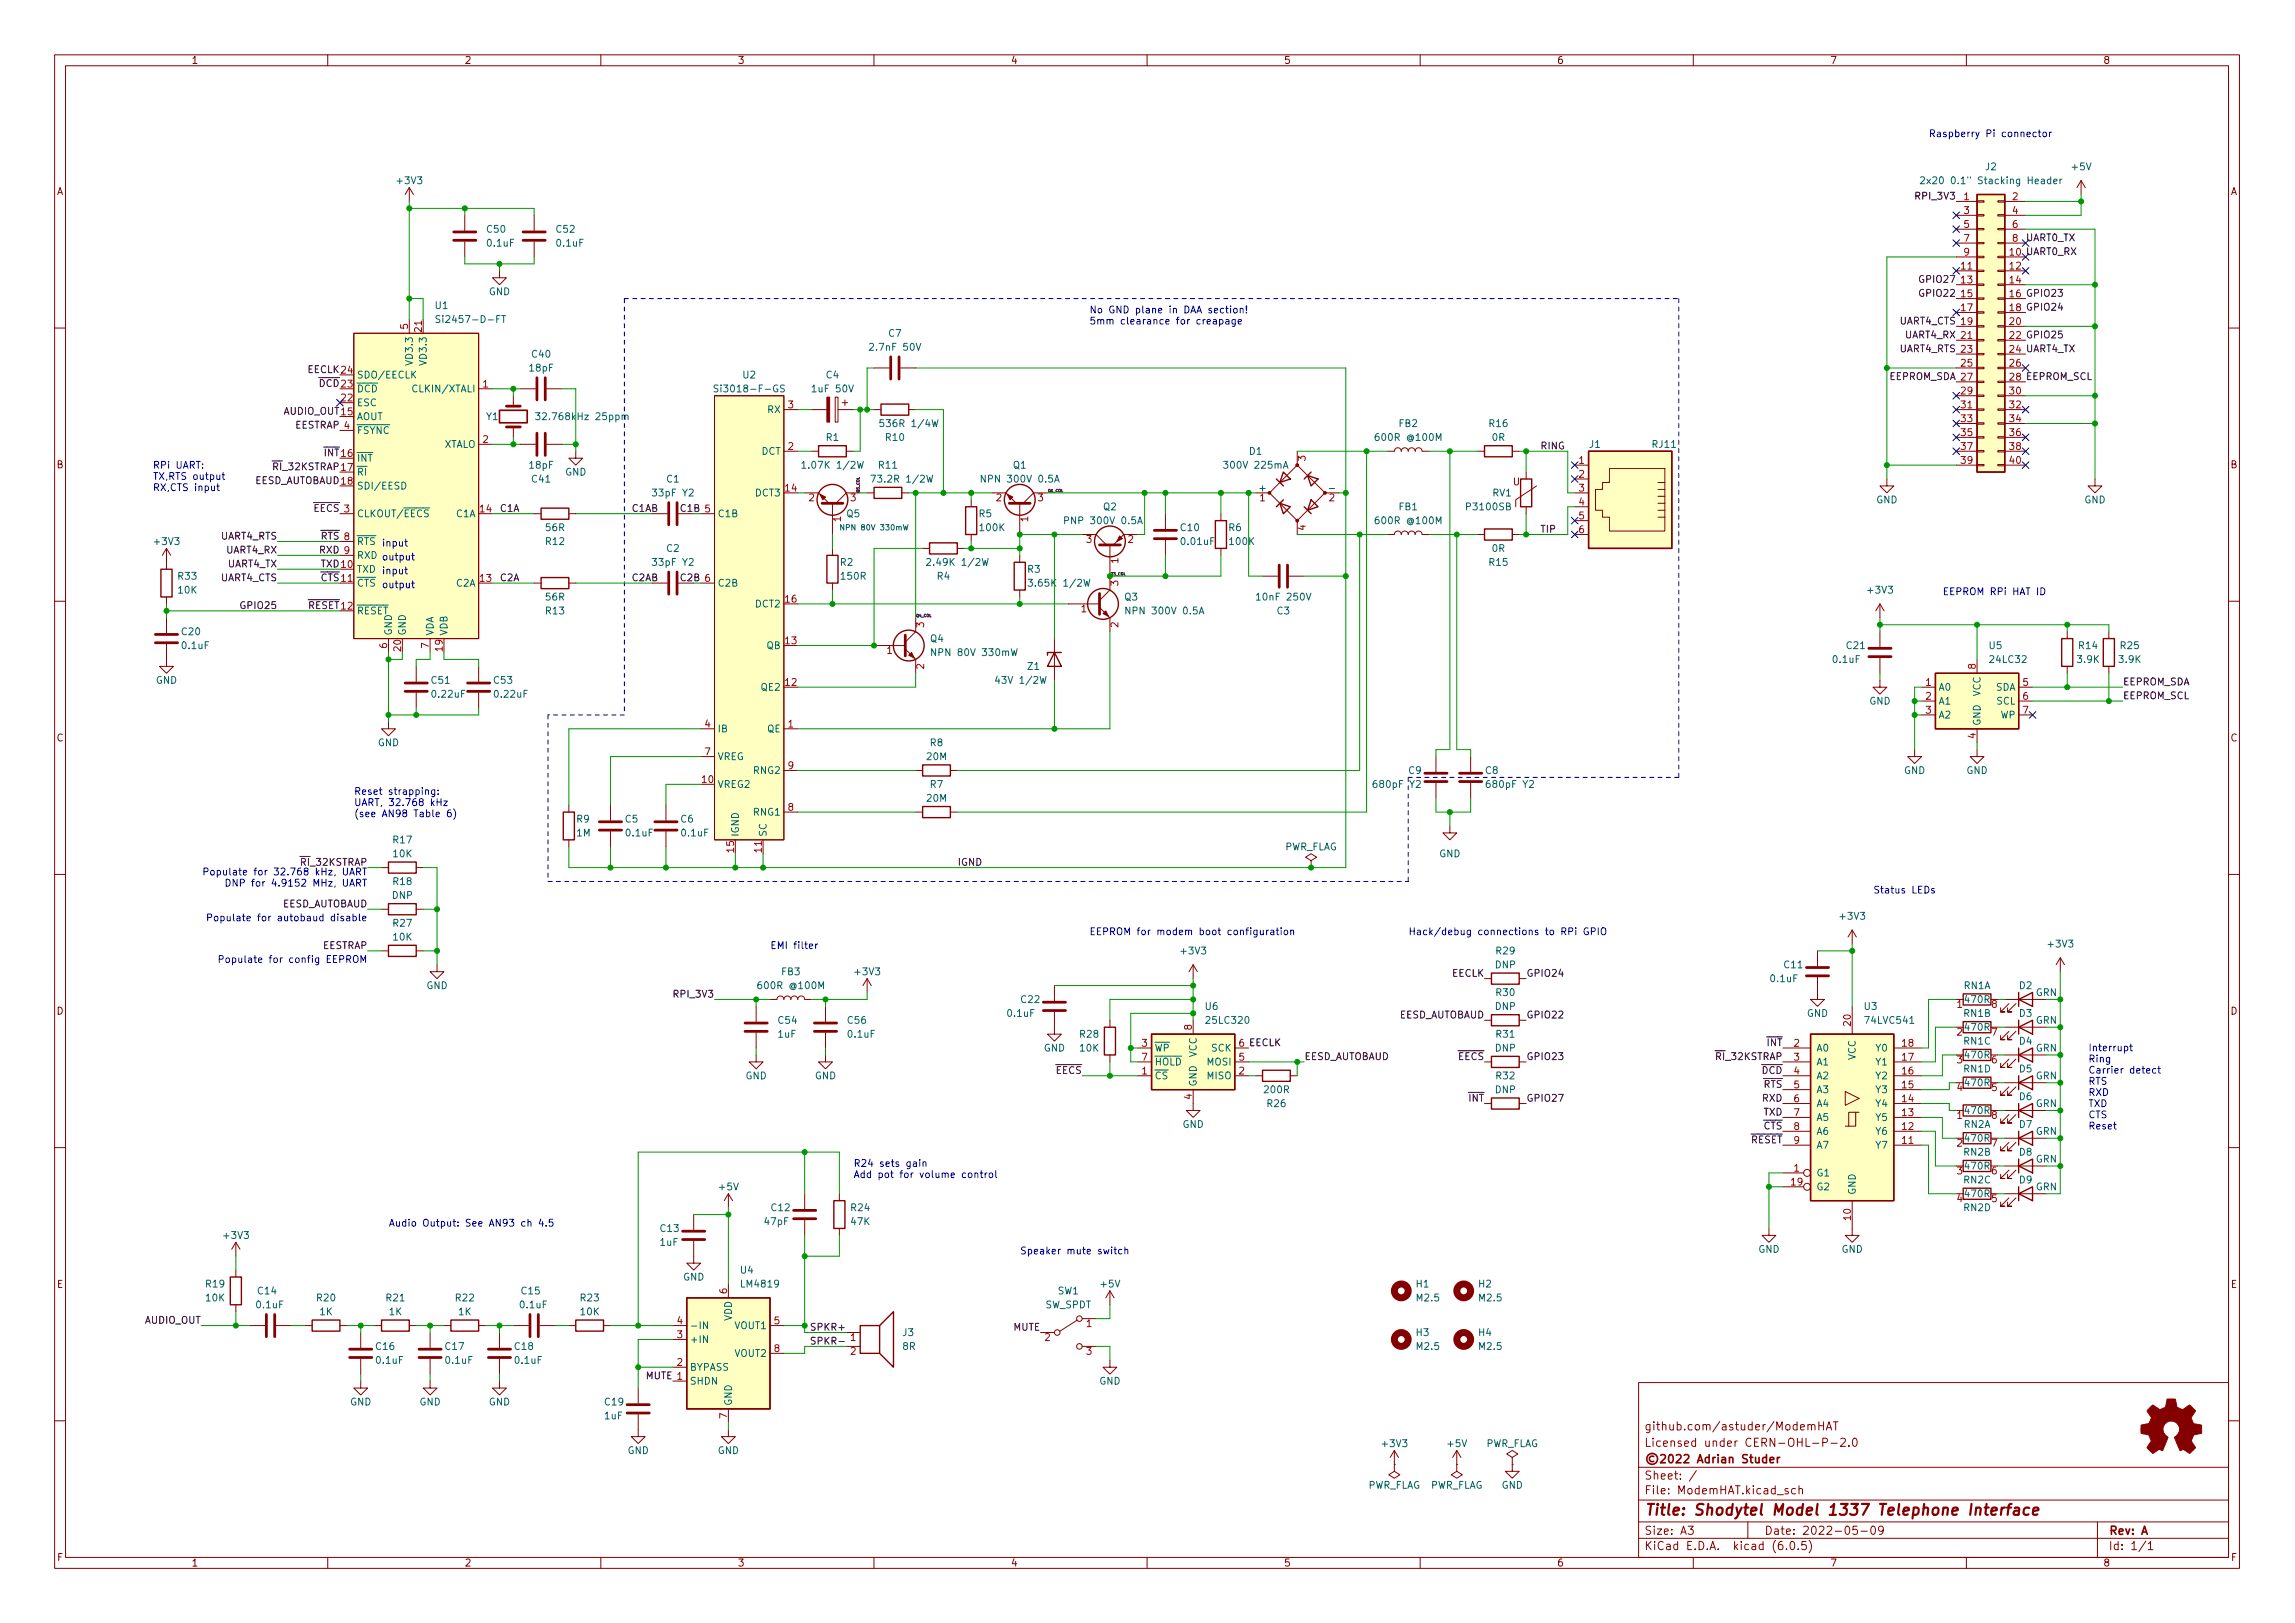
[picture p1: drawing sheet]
<svg xmlns="http://www.w3.org/2000/svg" width="420mm" height="297mm" viewBox="0 0 420 297" stroke-linecap="round" stroke-linejoin="round" font-family="sans-serif">
<defs><g id="words">
<text font-size="2.8" fill="#840000" x="301" y="277.3">Title: Shodytel Model 1337 Telephone Interface</text>
<g font-size="2.1" fill="#840000">
<text x="301" y="261.8">github.com/astuder/ModemHAT</text>
<text x="301" y="264.8">Licensed under CERN-OHL-P-2.0</text>
<text x="301" y="273.5">File: ModemHAT.kicad_sch</text>
<text x="301" y="270.8">Sheet: /</text>
<text x="301" y="280.9">Size: A3</text>
<text x="323" y="280.9">Date: 2022-05-09</text>
<text x="386" y="280.9">Rev: A</text>
<text x="301" y="283.7">KiCad E.D.A. kicad (6.0.5)</text>
<text x="386" y="283.7">Id: 1/1</text>
</g>
<g font-size="1.8" fill="#840000">
<text x="35" y="11.7">1</text>
<text x="85" y="11.7">2</text>
<text x="135" y="11.7">3</text>
<text x="185" y="11.7">4</text>
<text x="235" y="11.7">5</text>
<text x="285" y="11.7">6</text>
<text x="335" y="11.7">7</text>
<text x="385" y="11.7">8</text>
<text x="10.3" y="35.7">A</text>
<text x="408.3" y="35.7">A</text>
<text x="10.3" y="85.7">B</text>
<text x="277" y="88.8">U</text>
<text x="408.3" y="85.7">B</text>
<text x="10.3" y="135.7">C</text>
<text x="408.3" y="135.7">C</text>
<text x="10.3" y="185.7">D</text>
<text x="408.3" y="185.7">D</text>
<text x="10.4" y="235.7">E</text>
<text x="408.4" y="235.7">E</text>
<text x="10.4" y="285.7">F</text>
<text x="35" y="286.7">1</text>
<text x="85" y="286.7">2</text>
<text x="135" y="286.7">3</text>
<text x="185" y="286.7">4</text>
<text x="235" y="286.7">5</text>
<text x="285" y="286.7">6</text>
<text x="335" y="286.7">7</text>
<text x="385" y="286.7">8</text>
<text x="408.4" y="285.7">F</text>
</g>
<g font-size="1.8" fill="#0000c2">
<text x="353.1" y="25.1">Raspberry Pi connector</text>
<text x="199.4" y="57.3">No GND plane in DAA section!</text>
<text x="199.4" y="59.4">5mm clearance for creapage</text>
<text x="27.9" y="85.8">RPi UART:</text>
<text x="27.9" y="87.8">TX,RTS output</text>
<text x="27.9" y="89.9">RX,CTS input</text>
<text x="69.8" y="100">input</text>
<text x="65.3" y="104.8">TXD input</text>
<text x="65.3" y="102.3">RXD output</text>
<text x="69.8" y="107.6">output</text>
<text x="355.6" y="108.9">EEPROM RPi HAT ID</text>
<text x="64.8" y="145.5">Reset strapping:</text>
<text x="64.8" y="147.5">UART, 32.768 kHz</text>
<text x="64.8" y="149.5">(see AN98 Table 6)</text>
<text x="41.6" y="160.2">Populate for 32.768 kHz, UART</text>
<text x="53.9" y="158.4">~{RI}_32KSTRAP</text>
<text x="44.8" y="162.2">DNP for 4.9152 MHz, UART</text>
<text x="342.9" y="163.5">Status LEDs</text>
<text x="42" y="168.6">Populate for autobaud disable</text>
<text x="141" y="173.7">EMI filter</text>
<text x="199.4" y="171.1">EEPROM for modem boot configuration</text>
<text x="257.8" y="171.1">Hack/debug connections to RPi GPIO</text>
<text x="43" y="176.2">Populate for config EEPROM</text>
<text x="382.3" y="192.4">Interrupt</text>
<text x="382.3" y="194.4">Ring</text>
<text x="382.3" y="196.5">Carrier detect</text>
<text x="382.3" y="198.5">RTS</text>
<text x="382.3" y="200.6">RXD</text>
<text x="382.3" y="202.6">TXD</text>
<text x="382.3" y="204.7">CTS</text>
<text x="382.3" y="206.7">Reset</text>
<text x="156.2" y="213.5">R24 sets gain</text>
<text x="156.2" y="215.6">Add pot for volume control</text>
<text x="71.1" y="224.5">Audio Output: See AN93 ch 4.5</text>
<text x="186.7" y="229.6">Speaker mute switch</text>
</g>
<g font-size="1.8" fill="#006464">
<text x="72.8" y="33.7">+3V3</text>
<text x="353.5" y="33.7">2x20 0.1&quot; Stacking Header</text>
<text x="363.5" y="31.2">J2</text>
<text x="379.4" y="31.2">+5V</text>
<text x="89.2" y="42.6">C50</text>
<text x="89.3" y="45.1">0.1uF</text>
<text x="101.9" y="42.6">C52</text>
<text x="102" y="45.1">0.1uF</text>
<text x="79.7" y="56.6">U1</text>
<text x="81" y="59.1">Si2457-D-FT</text>
<text x="89.5" y="54">GND</text>
<text x="97.4" y="65.4">C40</text>
<text x="159.7" y="64.2">2.7nF 50V</text>
<text x="162.7" y="61.6">C7</text>
<text x="65.3" y="71.8">~{DCD}</text>
<text x="65.3" y="69.3">SDO/EECLK</text>
<text x="75.6" y="66.4" transform="rotate(-90 75.6 66.4)">VD3.3</text>
<text x="76.1" y="71.8">CLKIN/XTALI</text>
<text x="78.1" y="66.4" transform="rotate(-90 78.1 66.4)">VD3.3</text>
<text x="97" y="68">18pF</text>
<text x="131.9" y="71.8">Si3018-F-GS</text>
<text x="136" y="69.3">U2</text>
<text x="149" y="71.8">1uF 50V</text>
<text x="151.3" y="69.3">C4</text>
<text x="65.3" y="76.9">AOUT</text>
<text x="65.3" y="74.3">ESC</text>
<text x="89" y="76.9">Y1</text>
<text x="99.2" y="76.9">32.768kHz 25ppm</text>
<text x="140.5" y="75.6">RX</text>
<text x="65.3" y="79.4">~{FSYNC}</text>
<text x="81.1" y="82">XTALO</text>
<text x="139.4" y="83.2">DCT</text>
<text x="151.3" y="80.7">R1</text>
<text x="161.9" y="78.1">536R 1/4W</text>
<text x="162.2" y="80.7">R10</text>
<text x="228.7" y="83.2">D1</text>
<text x="252.4" y="80.7">600R @100M</text>
<text x="256.1" y="78.1">FB2</text>
<text x="272.7" y="78.1">R16</text>
<text x="273.2" y="80.7">0R</text>
<text x="291" y="82">J1</text>
<text x="302.6" y="82">RJ11</text>
<text x="65.3" y="84.5">~{INT}</text>
<text x="65.3" y="87">~{RI}</text>
<text x="65.3" y="89.6">SDI/EESD</text>
<text x="97" y="85.8">18pF</text>
<text x="97.4" y="88.3">C41</text>
<text x="103.4" y="87">GND</text>
<text x="122.1" y="88.3">C1</text>
<text x="147.7" y="85.8">1.07K 1/2W</text>
<text x="160.4" y="88.3">73.2R 1/2W</text>
<text x="160.9" y="85.8">R11</text>
<text x="180.4" y="88.3">NPN 300V 0.5A</text>
<text x="185.5" y="85.8">Q1</text>
<text x="224.7" y="85.8">300V 225mA</text>
<text x="230.6" y="90">+</text>
<text x="243.5" y="90">-</text>
<text x="65.3" y="94.7">CLKOUT/~{EECS}</text>
<text x="83.6" y="94.7">C1A</text>
<text x="119.8" y="90.8">33pF Y2</text>
<text x="131.3" y="94.7">C1B</text>
<text x="138.4" y="90.8">DCT3</text>
<text x="155" y="94.7">Q5</text>
<text x="179.3" y="94.7">R5</text>
<text x="195.7" y="95.9">PNP 300V 0.5A</text>
<text x="202" y="93.4">Q2</text>
<text x="252.4" y="95.9">600R @100M</text>
<text x="256.1" y="93.4">FB1</text>
<text x="268.7" y="93.4">P3100SB</text>
<text x="273.3" y="90.8">RV1</text>
<text x="343.5" y="92.1">GND</text>
<text x="381.6" y="92.1">GND</text>
<text x="28.4" y="99.7">+3V3</text>
<text x="65.3" y="99.7">~{RTS}</text>
<text x="100" y="99.7">R12</text>
<text x="100" y="97.2">56R</text>
<text x="122.1" y="101">C2</text>
<text x="179.5" y="97.2">100K</text>
<text x="216.2" y="97.2">C10</text>
<text x="216.4" y="99.7">0.01uF</text>
<text x="225" y="97.2">R6</text>
<text x="225.2" y="99.7">100K</text>
<text x="273.2" y="101">0R</text>
<text x="32.7" y="106.1">R33</text>
<text x="65.3" y="107.4">~{CTS}</text>
<text x="83.6" y="107.4">C2A</text>
<text x="119.8" y="103.5">33pF Y2</text>
<text x="131.3" y="107.4">C2B</text>
<text x="153.9" y="103.5">R2</text>
<text x="154.1" y="106.1">150R</text>
<text x="170.6" y="103.5">2.49K 1/2W</text>
<text x="171.6" y="106.1">R4</text>
<text x="188.1" y="104.8">R3</text>
<text x="189.2" y="107.4">3.65K 1/2W</text>
<text x="272.7" y="103.5">R15</text>
<text x="32.7" y="108.6">10K</text>
<text x="65.3" y="112.4">~{RESET}</text>
<text x="100" y="112.4">R13</text>
<text x="100" y="109.9">56R</text>
<text x="138.4" y="111.2">DCT2</text>
<text x="205.9" y="109.9">Q3</text>
<text x="206.9" y="112.4">NPN 300V 0.5A</text>
<text x="230.6" y="109.9">10nF 250V</text>
<text x="233.8" y="112.4">C3</text>
<text x="342.1" y="108.6">+3V3</text>
<text x="33.3" y="116.2">C20</text>
<text x="33.4" y="118.8">0.1uF</text>
<text x="71.8" y="116.4" transform="rotate(-90 71.8 116.4)">GND</text>
<text x="74.3" y="116.4" transform="rotate(-90 74.3 116.4)">GND</text>
<text x="79.4" y="116.4" transform="rotate(-90 79.4 116.4)">VDA</text>
<text x="81.9" y="116.4" transform="rotate(-90 81.9 116.4)">VDB</text>
<text x="140.3" y="118.8">QB</text>
<text x="170.3" y="117.5">Q4</text>
<text x="338.1" y="118.8">C21</text>
<text x="364.2" y="118.8">U5</text>
<text x="380.6" y="118.8">R14</text>
<text x="388.3" y="118.8">R25</text>
<text x="28.5" y="125.1">GND</text>
<text x="79" y="125.1">C51</text>
<text x="90.5" y="125.1">C53</text>
<text x="171.3" y="120.1">NPN 80V 330mW</text>
<text x="183" y="125.1">43V 1/2W</text>
<text x="188.2" y="122.6">Z1</text>
<text x="335.7" y="121.3">0.1uF</text>
<text x="364.5" y="121.3">24LC32</text>
<text x="380.4" y="121.3">3.9K</text>
<text x="388" y="121.3">3.9K</text>
<text x="79.3" y="127.7">0.22uF</text>
<text x="90.7" y="127.7">0.22uF</text>
<text x="139.5" y="126.4">QE2</text>
<text x="342.2" y="128.9">GND</text>
<text x="354.8" y="126.4">A0</text>
<text x="354.8" y="128.9">A1</text>
<text x="354.8" y="131.5">A2</text>
<text x="362.6" y="127.5" transform="rotate(-90 362.6 127.5)">VCC</text>
<text x="365.3" y="126.4">SDA</text>
<text x="365.5" y="128.9">SCL</text>
<text x="366.2" y="131.5">WP</text>
<text x="69.2" y="136.6">GND</text>
<text x="131.3" y="134">IB</text>
<text x="140.4" y="134">QE</text>
<text x="170.3" y="136.6">R8</text>
<text x="362.6" y="132.9" transform="rotate(-90 362.6 132.9)">GND</text>
<text x="131.3" y="139.1">VREG</text>
<text x="138.1" y="141.6">RNG2</text>
<text x="169.7" y="139.1">20M</text>
<text x="257.9" y="141.6">C9</text>
<text x="272" y="141.6">C8</text>
<text x="348.6" y="141.6">GND</text>
<text x="360" y="141.6">GND</text>
<text x="131.3" y="144.2">VREG2</text>
<text x="138.1" y="149.3">RNG1</text>
<text x="169.7" y="146.7">20M</text>
<text x="170.3" y="144.2">R7</text>
<text x="251.8" y="144.2">680pF Y2</text>
<text x="272.5" y="144.2">680pF Y2</text>
<text x="72" y="154.3">R17</text>
<text x="105.6" y="153.1">1M</text>
<text x="105.6" y="150.5">R9</text>
<text x="114.5" y="150.5">C5</text>
<text x="114.7" y="153.1">0.1uF</text>
<text x="124.6" y="150.5">C6</text>
<text x="124.9" y="153.1">0.1uF</text>
<text x="135.3" y="153.2" transform="rotate(-90 135.3 153.2)">IGND</text>
<text x="140.3" y="153.2" transform="rotate(-90 140.3 153.2)">SC</text>
<text x="235.1" y="155.6">PWR_FLAG</text>
<text x="72" y="156.9">10K</text>
<text x="72" y="162">R18</text>
<text x="263.5" y="156.9">GND</text>
<text x="71.8" y="164.5">DNP</text>
<text x="72" y="169.6">R27</text>
<text x="72" y="172.1">10K</text>
<text x="337" y="168.3">+3V3</text>
<text x="375.1" y="173.4">+3V3</text>
<text x="143.1" y="178.5">FB3</text>
<text x="156.7" y="178.5">+3V3</text>
<text x="216.4" y="174.7">+3V3</text>
<text x="273.7" y="177.2">DNP</text>
<text x="274" y="174.7">R29</text>
<text x="324.3" y="179.7">0.1uF</text>
<text x="326.7" y="177.2">C11</text>
<text x="78" y="181">GND</text>
<text x="139.3" y="181">600R @100M</text>
<text x="187" y="183.6">C22</text>
<text x="220.7" y="184.8">U6</text>
<text x="273.7" y="184.8">DNP</text>
<text x="274" y="182.3">R30</text>
<text x="341.3" y="184.8">U3</text>
<text x="359.5" y="181">RN1A</text>
<text x="359.8" y="183.6">470R</text>
<text x="369.7" y="181">D2</text>
<text x="372.7" y="182.3">GRN</text>
<text x="142.5" y="189.9">1uF</text>
<text x="142.5" y="187.4">C54</text>
<text x="155.2" y="187.4">C56</text>
<text x="155.3" y="189.9">0.1uF</text>
<text x="184.6" y="186.1">0.1uF</text>
<text x="197.8" y="189.9">R28</text>
<text x="221.1" y="187.4">25LC320</text>
<text x="274" y="189.9">R31</text>
<text x="330.8" y="186.1">GND</text>
<text x="341.7" y="187.4">74LVC541</text>
<text x="359.5" y="191.2">RN1C</text>
<text x="359.5" y="186.1">RN1B</text>
<text x="359.8" y="188.6">470R</text>
<text x="369.7" y="191.2">D4</text>
<text x="369.7" y="186.1">D3</text>
<text x="372.7" y="187.4">GRN</text>
<text x="136.5" y="197.5">GND</text>
<text x="149.2" y="197.5">GND</text>
<text x="191.1" y="192.4">GND</text>
<text x="197.8" y="192.4">10K</text>
<text x="211.3" y="197.5">~{CS}</text>
<text x="211.3" y="192.4">~{WP}</text>
<text x="211.3" y="195">~{HOLD}</text>
<text x="219.1" y="193.5" transform="rotate(-90 219.1 193.5)">VCC</text>
<text x="221" y="197.5">MISO</text>
<text x="221" y="195">MOSI</text>
<text x="221.8" y="192.4">SCK</text>
<text x="273.7" y="192.4">DNP</text>
<text x="274" y="197.5">R32</text>
<text x="332.5" y="192.4">A0</text>
<text x="332.5" y="195">A1</text>
<text x="332.5" y="197.5">A2</text>
<text x="339.7" y="194" transform="rotate(-90 339.7 194)">VCC</text>
<text x="343.5" y="197.5">Y2</text>
<text x="343.5" y="195">Y1</text>
<text x="343.5" y="192.4">Y0</text>
<text x="359.5" y="196.3">RN1D</text>
<text x="359.8" y="193.7">470R</text>
<text x="369.7" y="196.3">D5</text>
<text x="372.7" y="197.5">GRN</text>
<text x="372.7" y="192.4">GRN</text>
<text x="219.1" y="198.9" transform="rotate(-90 219.1 198.9)">GND</text>
<text x="231.6" y="200.1">200R</text>
<text x="232.1" y="202.6">R26</text>
<text x="273.7" y="200.1">DNP</text>
<text x="332.5" y="200.1">A3</text>
<text x="332.5" y="202.6">A4</text>
<text x="343.5" y="202.6">Y4</text>
<text x="343.5" y="200.1">Y3</text>
<text x="359.8" y="203.9">470R</text>
<text x="359.8" y="198.8">470R</text>
<text x="369.7" y="201.3">D6</text>
<text x="372.7" y="202.6">GRN</text>
<text x="216.5" y="206.4">GND</text>
<text x="332.5" y="205.1">A5</text>
<text x="332.5" y="207.7">A6</text>
<text x="343.5" y="207.7">Y6</text>
<text x="343.5" y="205.1">Y5</text>
<text x="359.5" y="206.4">RN2A</text>
<text x="359.8" y="209">470R</text>
<text x="369.7" y="206.4">D7</text>
<text x="372.7" y="207.7">GRN</text>
<text x="332.5" y="215.3">G1</text>
<text x="332.5" y="210.2">A7</text>
<text x="343.5" y="210.2">Y7</text>
<text x="359.5" y="211.5">RN2B</text>
<text x="359.8" y="214">470R</text>
<text x="369.7" y="211.5">D8</text>
<text x="372.7" y="212.8">GRN</text>
<text x="131.8" y="217.8">+5V</text>
<text x="141.3" y="221.7">C12</text>
<text x="155.9" y="221.7">R24</text>
<text x="332.5" y="217.8">G2</text>
<text x="339.7" y="218.7" transform="rotate(-90 339.7 218.7)">GND</text>
<text x="359.5" y="221.7">RN2D</text>
<text x="359.5" y="216.6">RN2C</text>
<text x="359.8" y="219.1">470R</text>
<text x="369.7" y="216.6">D9</text>
<text x="372.7" y="217.8">GRN</text>
<text x="41.1" y="226.7">+3V3</text>
<text x="121" y="225.5">C13</text>
<text x="140" y="224.2">47pF</text>
<text x="155.9" y="224.2">47K</text>
<text x="120.9" y="228">1uF</text>
<text x="135.6" y="233.1">U4</text>
<text x="321.9" y="229.3">GND</text>
<text x="337.1" y="229.3">GND</text>
<text x="37.7" y="235.6">R19</text>
<text x="37.7" y="238.2">10K</text>
<text x="47" y="239.4">0.1uF</text>
<text x="47.3" y="236.9">C14</text>
<text x="58.1" y="238.2">R20</text>
<text x="70.8" y="238.2">R21</text>
<text x="83.5" y="238.2">R22</text>
<text x="95.3" y="239.4">0.1uF</text>
<text x="95.5" y="236.9">C15</text>
<text x="106.3" y="238.2">R23</text>
<text x="125" y="234.4">GND</text>
<text x="135.9" y="235.6">LM4819</text>
<text x="191.3" y="239.4">SW_SPDT</text>
<text x="193.7" y="236.9">SW1</text>
<text x="201.6" y="235.6">+5V</text>
<text x="259.3" y="235.6">H1</text>
<text x="259.4" y="238.2">M2.5</text>
<text x="270.7" y="235.6">H2</text>
<text x="270.9" y="238.2">M2.5</text>
<text x="58.6" y="240.7">1K</text>
<text x="71.3" y="240.7">1K</text>
<text x="84" y="240.7">1K</text>
<text x="106.3" y="240.7">10K</text>
<text x="126.2" y="245.8">+IN</text>
<text x="126.2" y="243.2">-IN</text>
<text x="134" y="241.8" transform="rotate(-90 134 241.8)">VDD</text>
<text x="134.6" y="243.2">VOUT1</text>
<text x="165.3" y="244.5">J3</text>
<text x="259.3" y="244.5">H3</text>
<text x="270.7" y="244.5">H4</text>
<text x="68.9" y="247.1">C16</text>
<text x="69" y="249.6">0.1uF</text>
<text x="81.6" y="247.1">C17</text>
<text x="81.7" y="249.6">0.1uF</text>
<text x="94.3" y="247.1">C18</text>
<text x="94.4" y="249.6">0.1uF</text>
<text x="126.2" y="250.9">BYPASS</text>
<text x="134.6" y="248.3">VOUT2</text>
<text x="165.3" y="247.1">8R</text>
<text x="259.4" y="247.1">M2.5</text>
<text x="270.9" y="247.1">M2.5</text>
<text x="64.1" y="257.2">GND</text>
<text x="76.8" y="257.2">GND</text>
<text x="89.5" y="257.2">GND</text>
<text x="110.8" y="257.2">C19</text>
<text x="126.2" y="253.4">SHDN</text>
<text x="134" y="257.3" transform="rotate(-90 134 257.3)">GND</text>
<text x="201.2" y="253.4">GND</text>
<text x="110.7" y="259.8">1uF</text>
<text x="114.9" y="266.1">GND</text>
<text x="131.4" y="266.1">GND</text>
<text x="253.2" y="264.8">+3V3</text>
<text x="265.1" y="264.8">+5V</text>
<text x="271.9" y="264.8">PWR_FLAG</text>
<text x="250.3" y="272.5">PWR_FLAG</text>
<text x="261.7" y="272.5">PWR_FLAG</text>
<text x="274.9" y="272.5">GND</text>
</g>
<g font-size="1.8" fill="#0f0f0f">
<text x="351.1" y="36.5">RPI_3V3</text>
<text x="368" y="46.8">10 UART0_RX</text>
<text x="370.8" y="44.1">UART0_TX</text>
<text x="351.7" y="51.8">GPIO27</text>
<text x="347.7" y="59.4">UART4_CTS 19</text>
<text x="351.7" y="54.3">GPIO22</text>
<text x="368" y="54.4">16 GPIO23</text>
<text x="368" y="56.9">18 GPIO24</text>
<text x="347.7" y="64.5">UART4_RTS 23</text>
<text x="348.8" y="61.9">UART4_RX 21</text>
<text x="368" y="62">22 GPIO25</text>
<text x="368" y="64.6">24 UART4_TX</text>
<text x="56.2" y="68.3">EECLK 24</text>
<text x="57" y="70.8">~{DCD}23</text>
<text x="345.8" y="69.5">EEPROM_SDA 27</text>
<text x="368" y="69.6">28 EEPROM_SCL</text>
<text x="51.8" y="75.9">AUDIO_OUT 15</text>
<text x="53.9" y="78.4">EESTRAP 4</text>
<text x="58" y="83.5">~{INT}16</text>
<text x="281.9" y="82.2">RING</text>
<text x="46.3" y="88.6">EESD_AUTOBAUD 18</text>
<text x="48.9" y="86">~{RI}_32KSTRAP17</text>
<text x="56" y="93.7">~{EECS}3</text>
<text x="91.4" y="93.7">C1A</text>
<text x="115.6" y="93.7">C1AB</text>
<text x="40.4" y="98.7">UART4_RTS</text>
<text x="41.5" y="101.3">UART4_RX</text>
<text x="57.3" y="98.7">~{RTS}8</text>
<text x="58.5" y="101.3">RXD 9</text>
<text x="281.9" y="97.5">TIP</text>
<text x="40.4" y="106.4">UART4_CTS</text>
<text x="41.7" y="103.8">UART4_TX</text>
<text x="57.3" y="106.4">~{CTS}11</text>
<text x="58.7" y="103.8">TXD10</text>
<text x="91.4" y="106.4">C2A</text>
<text x="115.6" y="106.4">C2AB</text>
<text x="44.4" y="111.4">GPIO25</text>
<text x="55" y="111.4">~{RESET}12</text>
<text x="388.6" y="125.4">EEPROM_SDA</text>
<text x="388.6" y="128">EEPROM_SCL</text>
<text x="175.3" y="158.4">IGND</text>
<text x="51.4" y="166.1">EESD_AUTOBAUD</text>
<text x="59" y="173.7">EESTRAP</text>
<text x="265.8" y="178.8">EECLK</text>
<text x="279.4" y="178.8">GPIO24</text>
<text x="123.7" y="182.6">RPI_3V3</text>
<text x="226.8" y="191.6">6 EECLK</text>
<text x="255.9" y="186.4">EESD_AUTOBAUD</text>
<text x="279.4" y="186.4">GPIO22</text>
<text x="322.2" y="191.5">~{INT} 2</text>
<text x="191.9" y="196.5">~{EECS}</text>
<text x="238.8" y="194">EESD_AUTOBAUD</text>
<text x="265.6" y="194">~{EECS}</text>
<text x="279.4" y="194">GPIO23</text>
<text x="313" y="194">~{RI}_32KSTRAP</text>
<text x="321.2" y="196.5">~{DCD} 4</text>
<text x="267.6" y="201.6">~{INT}</text>
<text x="279.4" y="201.6">GPIO27</text>
<text x="321.5" y="199.1">~{RTS} 5</text>
<text x="322.7" y="201.6">RXD</text>
<text x="319.1" y="209.2">~{RESET} 9</text>
<text x="321.5" y="206.7">~{CTS} 8</text>
<text x="322.9" y="204.2">TXD</text>
<text x="26.4" y="242.3">AUDIO_OUT</text>
<text x="149" y="243.5">SPKR+</text>
<text x="185.5" y="243.5">MUTE</text>
<text x="149.4" y="246.1">SPKR-</text>
<text x="118.2" y="252.4">MUTE 1</text>
</g>
<g font-size="1.8" fill="#a90000">
<text x="359.6" y="36.6">1</text>
<text x="359.6" y="39.2">3</text>
<text x="359.6" y="41.7">5</text>
<text x="368.4" y="36.6">2</text>
<text x="368.4" y="39.2">4</text>
<text x="368.4" y="41.7">6</text>
<text x="359.6" y="44.2">7</text>
<text x="359.6" y="46.8">9</text>
<text x="368.4" y="44.2">8</text>
<text x="359.1" y="49.3">11</text>
<text x="359.1" y="51.9">13</text>
<text x="368" y="49.3">12</text>
<text x="368" y="51.9">14</text>
<text x="359.1" y="54.4">15</text>
<text x="359.1" y="56.9">17</text>
<text x="368" y="59.5">20</text>
<text x="74.7" y="60.2" transform="rotate(-90 74.7 60.2)">5</text>
<text x="77.2" y="60.7" transform="rotate(-90 77.2 60.7)">21</text>
<text x="88.4" y="70.9">1</text>
<text x="359.1" y="67.1">25</text>
<text x="368" y="67.1">26</text>
<text x="62.5" y="73.4">22</text>
<text x="144.3" y="74.7">3</text>
<text x="359.1" y="72.2">29</text>
<text x="359.1" y="74.7">31</text>
<text x="359.1" y="77.3">33</text>
<text x="368" y="72.2">30</text>
<text x="368" y="74.7">32</text>
<text x="368" y="77.3">34</text>
<text x="88.4" y="81.1">2</text>
<text x="144.3" y="82.3">2</text>
<text x="359.1" y="79.8">35</text>
<text x="359.1" y="82.3">37</text>
<text x="368" y="79.8">36</text>
<text x="368" y="82.3">38</text>
<text x="143.8" y="90">14</text>
<text x="239" y="84.3" transform="rotate(-90 239 84.3)">3</text>
<text x="289.1" y="84.9">1</text>
<text x="289.1" y="87.4">2</text>
<text x="289.1" y="90">3</text>
<text x="359.1" y="84.9">39</text>
<text x="368" y="84.9">40</text>
<text x="87.9" y="93.8">14</text>
<text x="148.1" y="91.7">2</text>
<text x="153.9" y="95.5" transform="rotate(-90 153.9 95.5)">1</text>
<text x="155.7" y="91.7">3</text>
<text x="182.4" y="91.7">2</text>
<text x="188.2" y="95.5" transform="rotate(-90 188.2 95.5)">1</text>
<text x="190" y="91.7">3</text>
<text x="230.6" y="91.7">1</text>
<text x="243.3" y="91.7">2</text>
<text x="289.1" y="92.5">4</text>
<text x="289.1" y="95">5</text>
<text x="198.9" y="99.4">3</text>
<text x="206.5" y="99.4">2</text>
<text x="239" y="97" transform="rotate(-90 239 97)">4</text>
<text x="289.1" y="97.6">6</text>
<text x="87.9" y="106.5">13</text>
<text x="204.7" y="107.2" transform="rotate(-90 204.7 107.2)">3</text>
<text x="204.7" y="103.1" transform="rotate(-90 204.7 103.1)">1</text>
<text x="143.8" y="110.3">16</text>
<text x="197.9" y="112.1">1</text>
<text x="70.9" y="118.6" transform="rotate(-90 70.9 118.6)">6</text>
<text x="73.4" y="119.1" transform="rotate(-90 73.4 119.1)">20</text>
<text x="78.5" y="118.6" transform="rotate(-90 78.5 118.6)">7</text>
<text x="81" y="119.1" transform="rotate(-90 81 119.1)">19</text>
<text x="143.8" y="117.9">13</text>
<text x="162.4" y="119.7">1</text>
<text x="169.2" y="114.8" transform="rotate(-90 169.2 114.8)">3</text>
<text x="204.7" y="114.8" transform="rotate(-90 204.7 114.8)">2</text>
<text x="143.8" y="125.5">12</text>
<text x="169.2" y="122.4" transform="rotate(-90 169.2 122.4)">2</text>
<text x="352.6" y="125.5">1</text>
<text x="361.7" y="122.4" transform="rotate(-90 361.7 122.4)">8</text>
<text x="370.3" y="125.5">5</text>
<text x="352.6" y="128.1">2</text>
<text x="352.6" y="130.6">3</text>
<text x="370.3" y="128.1">6</text>
<text x="370.3" y="130.6">7</text>
<text x="129" y="133.1">4</text>
<text x="144.3" y="133.1">1</text>
<text x="361.7" y="135.1" transform="rotate(-90 361.7 135.1)">4</text>
<text x="128.6" y="143.3">10</text>
<text x="129" y="138.2">7</text>
<text x="144.3" y="140.8">9</text>
<text x="144.3" y="148.4">8</text>
<text x="134.4" y="156" transform="rotate(-90 134.4 156)">15</text>
<text x="139.4" y="156" transform="rotate(-90 139.4 156)">11</text>
<text x="358.3" y="184.4">1</text>
<text x="364.6" y="184.4">8</text>
<text x="209.1" y="191.6">3</text>
<text x="218.2" y="188.5" transform="rotate(-90 218.2 188.5)">8</text>
<text x="338.8" y="187.7" transform="rotate(-90 338.8 187.7)">20</text>
<text x="348.3" y="191.6">18</text>
<text x="358.3" y="189.5">2</text>
<text x="364.6" y="189.5">7</text>
<text x="209.1" y="196.6">1</text>
<text x="209.1" y="194.1">7</text>
<text x="226.8" y="196.6">2</text>
<text x="226.8" y="194.1">5</text>
<text x="328.4" y="194.1">3</text>
<text x="348.3" y="196.6">16</text>
<text x="348.3" y="194.1">17</text>
<text x="358.3" y="194.6">3</text>
<text x="364.6" y="194.6">6</text>
<text x="218.2" y="201.2" transform="rotate(-90 218.2 201.2)">4</text>
<text x="328.4" y="201.7">6</text>
<text x="348.3" y="201.7">14</text>
<text x="348.3" y="199.2">15</text>
<text x="358.3" y="199.7">4</text>
<text x="364.6" y="199.7">5</text>
<text x="328.4" y="204.3">7</text>
<text x="348.3" y="209.3">11</text>
<text x="348.3" y="206.8">12</text>
<text x="348.3" y="204.3">13</text>
<text x="358.3" y="209.8">2</text>
<text x="358.3" y="204.8">1</text>
<text x="364.6" y="209.8">7</text>
<text x="364.6" y="204.8">8</text>
<text x="328.4" y="214.4">1</text>
<text x="358.3" y="214.9">3</text>
<text x="364.6" y="214.9">6</text>
<text x="327.9" y="217">19</text>
<text x="358.3" y="220">4</text>
<text x="364.6" y="220">5</text>
<text x="338.8" y="223.3" transform="rotate(-90 338.8 223.3)">10</text>
<text x="133.1" y="236.7" transform="rotate(-90 133.1 236.7)">6</text>
<text x="124" y="244.9">3</text>
<text x="124" y="242.4">4</text>
<text x="141.7" y="242.4">5</text>
<text x="155.7" y="245.4">1</text>
<text x="191.3" y="245.4">2</text>
<text x="198.9" y="242.9">1</text>
<text x="124" y="250">2</text>
<text x="141.7" y="247.4">8</text>
<text x="155.7" y="247.9">2</text>
<text x="198.9" y="247.9">3</text>
<text x="133.1" y="259.6" transform="rotate(-90 133.1 259.6)">7</text>
</g>
<g font-size="1.8" fill="#009600">
<text x="124.7" y="93.7">C1B 5</text>
<text x="124.7" y="106.4">C2B 6</text>
</g>
<text font-size="1.4" fill="#006464" x="154.5" y="97.1">NPN 80V 330mW</text>
<g font-size=".7" fill="#0f0f0f">
<text x="157.3" y="90.2" transform="rotate(-90 157.3 90.2)">Q5_COL</text>
<text x="191.8" y="90.1">Q1_COL</text>
<text x="203.2" y="105.3">Q3_COL</text>
<text x="167.6" y="112.9">Q4_COL</text>
</g>
</g></defs>
<g fill="none" stroke="#840000" stroke-width=".18">
<path d="M10 10h400v277h-400zM12 12h396v273h-396zM60 10v2M110 10v2M160 10v2M210 10v2M260 10v2M310 10v2M360 10v2M74.9 34.3l-.7 1.3M74.9 34.3v2.6M74.9 34.3l.8 1.3"/>
<path d="M85.1 39.4v2.8M97.8 39.4v2.8M358.1 36.9h3.8M358.1 39.4h3.8M361.9 39.3h1.3v.2h-1.3zM361.9 36.7h1.3v.3h-1.3zM365.8 39.3h1.2v.2h-1.2zM365.8 36.7h1.2v.3h-1.2zM367 36.9h3.8M367 39.4h3.8M381 33.1l-.8 1.2M381 33.1v2.5"/>
<path d="M381 33.1l.8 1.2M74.9 58.5v2.5M77.5 58.5v2.5M85.1 44.2v2.8M91.4 49.6v1.2h1.3l-1.3 1.3-1.2-1.3h1.2M97.8 44.2v2.8M358.1 47h3.8M358.1 49.6h3.8M358.1 52.1h3.8M358.1 54.6h3.8M358.1 57.2h3.8M358.1 59.7h3.8"/>
<path d="M358.1 41.9h3.8M358.1 44.5h3.8M361.9 59.6h1.3v.3h-1.3zM361.9 57.1h1.3v.2h-1.3zM361.9 54.5h1.3v.3h-1.3zM361.9 52h1.3v.2h-1.3zM361.9 49.4h1.3v.3h-1.3zM361.9 46.9h1.3v.3h-1.3zM361.9 44.4h1.3v.2h-1.3zM361.9 41.8h1.3v.3h-1.3zM365.8 59.6h1.2v.3h-1.2zM365.8 57.1h1.2v.2h-1.2z"/>
<path d="M365.8 54.5h1.2v.3h-1.2zM365.8 52h1.2v.2h-1.2zM365.8 49.4h1.2v.3h-1.2zM365.8 46.9h1.2v.3h-1.2zM365.8 44.4h1.2v.2h-1.2zM365.8 41.8h1.2v.3h-1.2zM367 47h3.8M367 49.6h3.8M367 52.1h3.8M367 54.6h3.8M367 57.2h3.8M367 59.7h3.8"/>
<path d="M367 41.9h3.8M367 44.5h3.8M10 60h2M62.2 78.8h2.6M64.8 61h22.8v55.9h-22.8zM87.6 71.2h2.6M94 72.4v1.9M94 78.1v1.9M95.2 71.2h2.8M100.1 71.2h2.8M130.8 72.4h12.7v81.3h-12.7zM143.5 75h2.5"/>
<path d="M148.6 75h2.8M152.9 72.7h.5v4.6h-.5zM153.4 75h2.8M154.2 73.7h1M154.7 73.2v1M160 67.3h2.8M160 75h1.3M164.8 67.3h2.8M166.4 75h1.2M358.1 62.3h3.8M358.1 64.8h3.8M358.1 67.3h3.8"/>
<path d="M358.1 69.9h3.8M358.1 72.4h3.8M358.1 75h3.8M358.1 77.5h3.8M361.9 79.9h1.3v.3h-1.3zM361.9 77.4h1.3v.2h-1.3zM361.9 74.8h1.3v.3h-1.3zM361.9 72.3h1.3v.3h-1.3zM361.9 69.8h1.3v.2h-1.3zM361.9 67.2h1.3v.3h-1.3zM361.9 64.7h1.3v.2h-1.3zM361.9 62.1h1.3v.3h-1.3z"/>
<path d="M365.8 79.9h1.2v.3h-1.2zM365.8 77.4h1.2v.2h-1.2zM365.8 74.8h1.2v.3h-1.2zM365.8 72.3h1.2v.3h-1.2zM365.8 69.8h1.2v.2h-1.2zM365.8 67.2h1.2v.3h-1.2zM365.8 64.7h1.2v.2h-1.2zM365.8 62.1h1.2v.3h-1.2zM367 62.3h3.8M367 64.8h3.8M367 67.3h3.8M367 69.9h3.8"/>
<path d="M367 72.4h3.8M367 75h3.8M367 77.5h3.8M408 60h2M62.2 94h2.6M62.2 99.1h2.6M87.6 81.3h2.6M95.2 81.3h2.8M97.8 94h1.3M100.1 81.3h2.8M104.1 94h1.3M105.4 82.6v1.3h1.3l-1.3 1.2-1.3-1.2h1.3"/>
<path d="M119.4 94h2.8M128.3 94h2.5M143.5 82.6h2.5M147.3 90.2h2.6l1.9 1.9M148.6 82.6h1.3M152.4 92.1v5.7M154.9 82.6h1.3M157.5 90.2h-2.6l-1.9 1.9M158.7 90.2h1.3M165.1 90.2h1.3M177.8 91.5v1.2M177.8 97.8v1.3"/>
<path d="M181.6 90.2h2.5l2 1.9M186.7 92.1v5.7M191.8 90.2h-2.6l-1.9 1.9M198.1 97.8h2.6l1.9 1.9M203.2 99.7v8.3l-1.9 1.9M208.3 97.8h-2.6l-1.9 1.9M213.4 94v2.8M213.4 98.8v2.8M223.5 94v1.3M229.9 90.2h2.5M232.4 90.2l5.1-5.1 5.1 5.1-5.1 5.1zM237.5 82.6v2.5"/>
<path d="M237.5 95.3v2.5M242.6 90.2h2.5M254 97.8h1.3a.64 .64 0 0 1 .6-.6 .64 .64 0 0 1 .6 .6 .64 .64 0 0 1 .7-.6 .64 .64 0 0 1 .6 .6 .64 .64 0 0 1 .6-.6 .64 .64 0 0 1 .7 .6 .64 .64 0 0 1 .6-.6 .64 .64 0 0 1 .6 .6h1.3M254 82.6h1.3a.64 .64 0 0 1 .6-.6 .64 .64 0 0 1 .6 .6 .64 .64 0 0 1 .7-.6 .64 .64 0 0 1 .6 .6 .64 .64 0 0 1 .6-.6 .64 .64 0 0 1 .7 .6 .64 .64 0 0 1 .6-.6 .64 .64 0 0 1 .6 .6h1.3M270.5 97.8h1.3M270.5 82.6h1.3M276.9 97.8h1.2M276.9 82.6h1.2M279.4 86.4v1.3M279.4 92.7v1.3M281.3 88.9l-3.8 2.6v1.2M288.3 97.8h2.5"/>
<path d="M288.3 85.1h2.5M288.3 87.7h2.5M288.3 90.2h2.5M288.3 92.7h2.5M288.3 95.3h2.5M294.6 85.8h10.2v11.4h-10.2v-2.5h-1.2v-1.3h-1.3v-3.8h1.3v-1.3h1.2zM303.5 88.3h1.3M303.5 89.6h1.3M303.5 90.8h1.3M303.5 92.1h1.3M303.5 93.4h1.3M303.5 94.7h1.3"/>
<path d="M345.4 87.7v1.2h1.3l-1.3 1.3-1.2-1.3h1.2M358.1 82.6h3.8M358.1 85.1h3.8M358.1 80h3.8M361.9 85h1.3v.3h-1.3zM361.9 82.5h1.3v.2h-1.3zM365.8 85h1.2v.3h-1.2zM365.8 82.5h1.2v.2h-1.2zM367 82.6h3.8M367 85.1h3.8M367 80h3.8M383.5 87.7v1.2h1.3l-1.3 1.3-1.2-1.3h1.2"/>
<path d="M10 110h2M30.5 117.9v4.1h1.2l-1.2 1.2-1.3-1.2h1.3M30.5 100.4v3.8M30.5 109.3v1.2M30.5 113.1v2.8M30.5 100.4l-.8 1.2M30.5 100.4l.7 1.2M62.2 106.7h2.6M62.2 101.6h2.6M71.1 116.9v2.5M78.7 116.9v2.5M97.8 106.7h1.3"/>
<path d="M104.1 106.7h1.3M119.4 106.7h2.8M128.3 106.7h2.5M152.4 100.4v1.2M152.4 106.7v1.3M160 118.1h5.7M165.7 118.8l1.9 1.9v2.5M167.6 113.1v2.5l-1.9 1.9M168.9 100.4h1.3M175.3 100.4h1.2M186.7 101.6v1.3M186.7 108v1.3"/>
<path d="M193 116.9v7.6M195.6 110.5h5.7M201.3 111.2l1.9 1.9v2.5M223.5 100.4v1.2M231.1 105.4h2.8M236 105.4h2.8M344.2 110.5l-.8 1.3M344.2 110.5v2.6M344.2 115.6v2.8M344.2 110.5l.7 1.3M378.5 115.6v1.3M386.1 115.6v1.3"/>
<path d="M408 110h2M71.1 132.1v1.3h1.3l-1.3 1.3-1.3-1.3h1.3M76.2 122v2.8M76.2 126.8v2.8M87.6 122v2.8M87.6 126.8v2.8M128.3 133.4h2.5M128.3 138.5h2.5M143.5 133.4h2.5M262.9 138.5v2.8M269.2 138.5v2.8M344.2 124.5v1.3h1.2l-1.2 1.2-1.3-1.2h1.3"/>
<path d="M344.2 120.4v2.8M350.5 137.2v1.3h1.3l-1.3 1.2-1.3-1.2h1.3M351.8 125.8h2.5M351.8 128.3h2.5M351.8 130.8h2.5M361.9 137.2v1.3h1.3l-1.3 1.2-1.2-1.2h1.2M361.9 120.7v2.5M361.9 133.4v2.5M369.6 125.8h2.5M369.6 128.3h2.5M369.6 130.8h2.5M378.5 122v1.2"/>
<path d="M386.1 122v1.2M69.8 158.8h1.3M76.2 158.8h1.3M104.1 147.4v1.2M104.1 153.7v1.3M111.8 147.4v2.8M111.8 152.2v2.8M121.9 147.4v2.8M121.9 152.2v2.8M139.7 153.7v2.5M143.5 141h2.5M143.5 148.6h2.5"/>
<path d="M167.6 141h1.3M167.6 148.6h1.3M174 141h1.3M174 148.6h1.3M240 157.5l1-.6-1-.7-1 .7 1 .6v1.3M240 158.8h.1M262.9 143.3v2.8M265.4 151.2v1.2h1.3l-1.3 1.3-1.2-1.3h1.2M269.2 143.3v2.8M10 160h2M69.8 174h1.3M69.8 166.4h1.3"/>
<path d="M76.2 174h1.3M76.2 166.4h1.3M80 176.6v1.2h1.3l-1.3 1.3-1.3-1.3h1.3M158.7 179.1l-.7 1.3M158.7 179.1v2.5M158.7 179.1l.8 1.3M218.4 176.6v2.5M218.4 176.6l-.7 1.2M218.4 176.6l.8 1.2M271.8 179.1h1.2M278.1 179.1h1.3M332.7 178.9v4h1.3l-1.3 1.3-1.2-1.3h1.2"/>
<path d="M332.7 174v2.8M339.1 170.2v2.6M339.1 170.2l-.8 1.3M339.1 170.2l.8 1.3M377.2 175.3l-.8 1.3M377.2 175.3v2.5M377.2 175.3l.8 1.3M408 160h2M138.4 193.1v1.2h1.3l-1.3 1.3-1.2-1.3h1.2M138.4 184.2v2.8M138.4 189v2.8M141 182.9h1.2a.64 .64 0 0 1 .7-.6 .64 .64 0 0 1 .6 .6 .64 .64 0 0 1 .6-.6 .64 .64 0 0 1 .7 .6 .64 .64 0 0 1 .6-.6 .64 .64 0 0 1 .6 .6 .64 .64 0 0 1 .7-.6 .64 .64 0 0 1 .6 .6h1.3"/>
<path d="M151.1 193.1v1.2h1.3l-1.3 1.3-1.2-1.3h1.2M151.1 184.2v2.8M151.1 189v2.8M193 185.2v4.1h1.3l-1.3 1.2-1.2-1.2h1.2M193 180.4v2.8M203.2 186.7v1.3M203.2 193.1v1.2M208.3 196.9h2.5M208.3 191.8h2.5M208.3 194.3h2.5M218.4 199.4v3.8h1.3l-1.3 1.3-1.2-1.3h1.2M218.4 186.7v2.6"/>
<path d="M226.1 196.9h2.5M226.1 191.8h2.5M226.1 194.3h2.5M229.9 196.9h1.2M236.2 196.9h1.3M271.8 186.7h1.2M278.1 194.3h1.3M278.1 186.7h1.3M326.4 196.9h5.1M326.4 191.8h5.1M326.4 194.3h5.1M326.4 199.4h5.1"/>
<path d="M337.8 199.8l2.6 1.2-2.6 1.3zM339.1 184.2v5.1M346.7 196.9h5.1M346.7 191.8h5.1M346.7 194.3h5.1M346.7 199.4h5.1M367 198.2h7.6M367 193.1h7.6M367 188h7.6M367 182.9h7.6M367.8 198.9l-1.5 1.5h.7h-.7v-.7M367.8 193.8l-1.5 1.6h.7h-.7v-.8"/>
<path d="M367.8 188.8l-1.5 1.5h.7h-.7v-.8M367.8 183.7l-1.5 1.5h.7h-.7v-.8M369.1 198.9l-1.6 1.5h.8h-.8v-.7M369.1 193.8l-1.6 1.6h.8h-.8v-.8M369.1 188.8l-1.6 1.5h.8h-.8v-.8M369.1 183.7l-1.6 1.5h.8h-.8v-.8M10 210h2M133.3 218.5v2.5M133.3 218.5l-.7 1.2M133.3 218.5l.8 1.2M147.3 218.5v2.8M153.7 218.5v1.2"/>
<path d="M278.1 202h1.3M326.4 202h5.1M326.4 214.7h3.8M326.4 209.6h5.1M326.4 207h5.1M326.4 204.5h5.1M326.4 217.2h3.8M339.1 219.7v6.4h1.3l-1.3 1.3-1.3-1.3h1.3M339.7 203.6h-1.2v2.5M340.4 203.6h-.7v2.5h-1.9M346.7 202h5.1M346.7 209.6h5.1"/>
<path d="M346.7 207h5.1M346.7 204.5h5.1M367 213.4h7.6M367 218.5h7.6M367 203.2h7.6M367 208.3h7.6M367.8 214.2l-1.5 1.5h.7h-.7v-.8M367.8 219.2l-1.5 1.6h.7h-.7v-.8M367.8 204l-1.5 1.5h.7h-.7v-.7M367.8 209.1l-1.5 1.5h.7h-.7v-.8M369.1 214.2l-1.6 1.5h.8h-.8v-.8M369.1 219.2l-1.6 1.6h.8h-.8v-.8"/>
<path d="M369.1 204l-1.6 1.5h.8h-.8v-.7M369.1 209.1l-1.6 1.5h.8h-.8v-.8M408 210h2M43.2 227.4l-.8 1.2M43.2 227.4v2.5M43.2 232.4v1.3M43.2 238.8v1.3M43.2 227.4l.7 1.2M127 227.1v4.1h1.3l-1.3 1.2-1.3-1.2h1.3M127 222.3v2.8M133.3 235v2.5M147.3 223.3v2.8"/>
<path d="M153.7 224.8v1.3M203.2 236.3l-.8 1.2M203.2 236.3v2.5M203.2 236.3l.8 1.2M323.8 224.8v1.3h1.3l-1.3 1.3-1.2-1.3h1.2M45.7 242.6h2.8M50.5 242.6h2.8M55.9 242.6h1.2M62.2 242.6h1.3M66 252.8v1.2h1.3l-1.3 1.3-1.2-1.3h1.2M66 243.9v2.8M66 248.7v2.8"/>
<path d="M68.6 242.6h1.2M74.9 242.6h1.3M78.7 252.8v1.2h1.3l-1.3 1.3-1.2-1.3h1.2M78.7 243.9v2.8M78.7 248.7v2.8M81.3 242.6h1.2M87.6 242.6h1.3M91.4 252.8v1.2h1.3l-1.3 1.3-1.2-1.3h1.2M91.4 243.9v2.8M91.4 248.7v2.8M94 242.6h2.8M98.8 242.6h2.8"/>
<path d="M104.1 242.6h1.3M110.5 242.6h1.3M116.8 258.9v4h1.3l-1.3 1.3-1.2-1.3h1.2M116.8 254v2.8M123.2 252.8h2.5M123.2 250.2h2.5M123.2 245.1h2.5M123.2 242.6h2.5M133.3 257.8v2.6M141 242.6h2.5M141 247.7h2.5M154.9 243.9h2.6"/>
<path d="M154.9 246.4h2.6M190.5 243.9h2.5M197.2 241.6l-3.1 2M198.1 241.3h2.6M198.1 246.4h2.6M203.2 249v1.2h1.3l-1.3 1.3-1.3-1.3h1.3M300 253h108v32h-108zM10 260h2M133.3 261.7v1.2h1.3l-1.3 1.3-1.2-1.3h1.2M255.3 268v1.3l1 .6-1 .6-1-.6 1-.6M255.3 268h.1M255.3 265.5l-.8 1.2"/>
<path d="M255.3 265.5v2.5M255.3 265.5l.7 1.2M266.7 268v1.3l1 .6-1 .6-1-.6 1-.6M266.7 268h.1M266.7 265.5l-.8 1.2M266.7 265.5v2.5M266.7 265.5l.8 1.2M276.9 268v1.3h1.2l-1.2 1.2-1.3-1.2h1.3M276.9 266.7l1-.6-1-.6-1.1 .6 1.1 .6v1.3M276.9 268h.1M300 278.5h108M300 274.5h108"/>
<path d="M300 268.5h108M309.1 279.3h.9l-.5 .6 .4 .1v.7l-.2 .1h-.4l-.2-.1M310.6 269.1l-1.3 2M320 278.5v3M327.4 272.5l-.4-.1-.2 .2v.2l.6 .2v.3h-.6M328.7 272.5l-.4-.1-.3 .3v.4l.1 .2h.6M329.4 272.6l.2-.2 .3 .1 .1 .9M329.4 271.9v1.5M331 260.9l.2-.2 .4 .1v.9M331.6 260.9l.3-.2 .3 .1 .1 .9M333 260.2v1.5M333 260.9h.8"/>
<path d="M333.7 264l.7-.1 .2-.2-.1-.3-.2-.2h-.6v1.5M333.8 260.2v1.5M334.4 261.7l.5-1.5 .5 1.5M334.5 261.3h.7M335.2 264.1h1.2M335.6 260.2h.9M336.1 260.2v1.5M337 263.4l.6-.2 .2 .2 .1 .2-1 1.1h1M338.5 264.6v.1M339.4 263.3l.1-.1a.8 .8 0 0 1 .5 .8 .8 .8 0 0 1-.5 .7 .99 .99 0 0 1-.1-1.4zM340 279.3h-.7l-.1 .7 .2-.1 .5 .1 .2 .2-.1 .5-.2 .1-.6-.1M342.7 279.4l.2-.1a.8 .8 0 0 1 .5 .8 .8 .8 0 0 1-.5 .7 1 1 0 0 1-.2-1.4z"/>
<path d="M344.8 280l-.3 .2h-.3l-.3-.2 .2-.6 .4-.1 .2 .2a.99 .99 0 0 1-.3 1.3h-.3M384 278.5v6.5M408 260h2M60 285v2M110 285v2M160 285v2M210 285v2M260 285v2M300 281.5h108M310 285v2M327.1 283.5v.1M327.9 282.2l.2-.1a.8 .8 0 0 1 .5 .8 .8 .8 0 0 1-.5 .7 1 1 0 0 1-.2-1.4z"/>
<path d="M329.2 283.5v.1M330.6 282.1h-.7v.7l.2-.1 .5 .1 .1 .2-.1 .5-.2 .1-.5-.1M331.2 281.9a1.72 1.72 0 0 1 0 2.3M340.7 280.2h1.2M360 285v2M392.9 282l-1.3 2M393.3 282.5l.4-.4v1.5M393.3 283.6h.8"/>
<circle cx="330.8" cy="217.2" r=".63"/>
<circle cx="330.8" cy="214.7" r=".63"/>
<circle cx="193.5" cy="243.9" r=".51"/>
<circle cx="197.6" cy="246.4" r=".51"/>
<circle cx="197.6" cy="241.3" r=".51"/>
</g>
<path d="M364.6 276.6l1-.2-.1-.4-.5-.1-.4 .3v.9l.2 .1 .6-.1M366.5 275.9l-.2 1.3M367 275.9l-.3 .1-.3 .3M367.4 275.9h.8M368.3 275.2l-.4 .1-.1 .2-.3 1.7M368.8 276l.2-.1 .6 .1-.1 1.2M369.7 276.4l-.7 .1a.4 .4 0 0 0-.4 .3 .4 .4 0 0 0 .3 .4l.7-.1M371.5 276a.66 .66 0 0 0-1 .3v.6l.1 .2 .2 .1 .6-.1M372.2 276.6l1-.2-.1-.4-.1-.1-.6 .1-.2 1 .2 .2 .6-.1" fill="none" stroke="#840000" stroke-width=".4"/>
<g fill="none" stroke="#840000" stroke-width=".3">
<path d="M91.4 75.1h5.1v2.3h-5.1zM302.8 266.6a.52 .52 0 0 0-.8 .4 .52 .52 0 0 0 .8 .4M304 266.4l.6-.2 .2 .2 .1 .2-.9 1.1h.9M305.7 266.3l.1-.1a.8 .8 0 0 1 .5 .8 .8 .8 0 0 1-.5 .7 1 1 0 0 1-.1-1.4zM306.9 266.4l.6-.2 .2 .2 .1 .2-1 1.1h1M308.3 266.4l.6-.2 .2 .2 .1 .2-.9 1.1h.9M310.8 267.7l.5-1.5 .5 1.5M310.9 267.3h.7M312.9 266.8l-.4-.1-.3 .3v.4l.1 .2h.6M312.9 266.2v1.5M313.6 266.7v1M314 266.7l-.2 .1-.2 .2"/>
<path d="M314.5 266.2v.2M314.5 266.7v1M315.3 266.8h.5l.1 .9M315.9 267.1h-.5a.29 .29 0 0 0-.2 .3 .29 .29 0 0 0 .2 .3l.5-.1M316.6 266.9l.2-.2 .4 .1 .1 .9M316.6 266.7v1M319.9 266.3l-.6-.1-.3 .3 .2 .4 .6 .2v.5l-.2 .1-.6-.1M320.3 266.7h.6M320.5 266.2v1.3l.4 .2M321.4 266.7l.1 .9 .3 .1 .2-.1M322 266.7v1M323.4 266.8l-.4-.1-.3 .3v.4l.1 .2h.6"/>
<path d="M323.4 266.2v1.5M324 267.2l.8-.1-.1-.3-.4-.1-.3 .2 .1 .7h.6M325.4 266.7v1M325.8 266.7l-.3 .1-.1 .2"/>
<circle cx="302.5" cy="267" r="1"/>
</g>
<g fill="none" stroke="#840000" stroke-width=".51">
<path d="M83.1 42.5h4M83.1 44h4M95.8 42.5h4M95.8 44h4M92.7 78.1h2.5M92.7 74.3h2.5M98.3 69.1v4.1M98.3 79.3v4M99.8 69.1v4.1M99.8 79.3v4M163.1 65.3v4.1M164.6 65.3v4.1"/>
<path d="M122.4 92v4M124 92v4M150.5 92.1h3.8M184.8 92.1h3.8M201.3 99.7h3.8M211.3 97.1h4.1M211.3 98.6h4.1M28.4 116.1h4.1M28.4 117.6h4.1M122.4 104.7v4M124 104.7v4M165.7 116.2v3.9"/>
<path d="M201.3 108.6v3.8M234.2 103.4v4.1M235.7 103.4v4.1M342.1 118.7h4.1M74.2 126.5h4M74.2 125h4M85.6 126.5h4.1M85.6 125h4.1M342.1 120.2h4.1M109.7 151.9h4.1M109.7 150.4h4.1M119.9 151.9h4.1"/>
<path d="M119.9 150.4h4.1M260.9 143h4M260.9 141.5h4M267.2 143h4.1M267.2 141.5h4.1M330.7 178.6h4.1M330.7 177.1h4.1M136.4 187.2h4.1M136.4 188.8h4.1M149.1 187.2h4.1M149.1 188.8h4.1M191 184.9h4.1"/>
<path d="M191 183.4h4.1M125 225.3h4M125 226.9h4M145.3 223h4.1M145.3 221.5h4.1M48.8 240.6v4M50.3 240.6v4M64 246.9h4.1M64 248.4h4.1M76.7 246.9h4.1M76.7 248.4h4.1M89.4 246.9h4.1"/>
<path d="M89.4 248.4h4.1M97 240.6v4M98.6 240.6v4M114.8 257.1h4.1M114.8 258.6h4.1"/>
</g>
<g fill="none" stroke="#006464" stroke-width=".18">
<path d="M351.6 32.5l.5-.1 .2 .3-.8 .9h.8M352.8 32.8l.6 .8M353.4 32.8l-.6 .8M375.4 32.8h-.3l-.3 .2 .2 .6h.4M375.4 32.4v1.2M376 33.2l.6-.1-.1-.3h-.3l-.2 .2v.6h.5M377.1 32.8v.8M377.5 32.8l-.4 .2M80.5 57.8h-.4l-.2 .1v.3l.5 .3 .1 .3-.2 .2h-.5M91.8 57.8h.8M92.2 57.8v1.2M75.6 68.5l.5 .7"/>
<path d="M76.1 67.9l-.7 .7M76.3 70.6a.6 .6 0 0 0-.8 .4 .6 .6 0 0 0 .6 .7l.2-.1M98.1 75.5h.7l-.4 .5 .4 .1v.6l-.2 .1-.5-.1M113.9 76.1l.2-.1h.3v.8M114.4 76.1l.2-.1h.3l.1 .8M131.4 70.5h-.4l-.2 .1v.3l.5 .3 .1 .3-.2 .2h-.5M143.6 70.5h-.5l-.2 .1v.3l.6 .3 .1 .3-.2 .2h-.5M161.7 76.8h-.6v.6l.2-.1 .4 .1 .1 .1-.1 .5-.1 .1-.5-.1M167.7 62.8l.5 1.3 .4-1.3M170.6 76.8l.3 1.3 .3-.9 .2 .9 .3-1.3M252.4 79.4h-.4a.85 .85 0 0 0 0 1.2l.4-.1 .1-.4-.3-.3h-.2l-.2 .3M73.6 88.2a.64 .64 0 0 1 .7 .7 .64 .64 0 0 1-.7 .6z"/>
<path d="M146.8 84.8l.4-.4v1.3M146.8 85.7h.7M154.5 96v1l-.6-1v1M157 84.4l.3 1.3 .2-.9 .3 .9 .3-1.3M159.4 87h.9l-.6 1.2M165.4 96l.2 1 .2-.7 .2 .7 .2-1M169.7 87l.3 1.2 .2-.9 .3 .9 .3-1.2M180.4 87v1.2l-.8-1.2v1.2M193.1 88.2l.4-1.2 .4 1.2M193.2 87.9h.6M194.9 95.3l.6-.1 .1-.2v-.3l-.7-.1v1.3M208.3 95.9l.4-1.3 .4 1.3"/>
<path d="M208.4 95.5h.6M224 84.4h.8l-.4 .5 .3 .1v.6l-.2 .1-.5-.1M234.9 85.7l.5-1.3 .4 1.3M235.1 85.3h.6M252.4 94.6l-.4 .1a.85 .85 0 0 0 0 1.2l.4-.2 .1-.4-.3-.2h-.2l-.2 .2M169.7 102.3l.4-.1 .3 .4-.8 .9h.8M171.3 118.7v1.3l-.7-1.3v1.3M179.8 102.2l.3 1.3 .3-.9 .2 .9 .3-1.3M185.1 118.7l.3 1.3 .3-.9 .2 .9 .3-1.3M188.2 106h.8l-.4 .5 .3 .1v.6l-.1 .1-.6-.1M198.4 106l.3 1.3 .3-.9 .2 .9 .3-1.3M206.8 111.1v1.3l-.7-1.3v1.3"/>
<path d="M219.5 112.4l.5-1.3 .4 1.3M219.7 112h.6M230 108.9l.4-.3v1.2M230 109.8h.7M239.2 108.6l.4 1.2 .4-1.2M182.6 123.7l-.3 .9h.7M190.4 123.8l.3 1.3 .3-.9 .2 .9 .3-1.3M259.3 143l.5-.1 .2 .3-.8 .9h.8M280 143l.5-.1 .2 .3-.7 .9h.7M139.3 179.7h-.3a.85 .85 0 0 0 0 1.3l.4-.2 .1-.4-.3-.2h-.2l-.3 .2M349.7 187.3h.7M129.5 241.9v1.3l-.7-1.3v1.3"/>
</g>
<g fill="none" stroke="#840000" stroke-width=".25">
<path d="M361.9 35.6h5.1v50.8h-5.1zM161.3 74h5.1v2h-5.1zM99.1 93h5v2h-5zM149.9 81.6h5v2h-5zM160 89.2h5.1v2h-5.1zM170.2 99.4h5.1v2h-5.1zM176.8 92.7h2v5.1h-2zM222.5 95.3h2v5.1h-2zM233.7 87.7l1.2 1.2M234.3 92.1l1.9 .6-1.3 1.3zM234.9 86.4l1.3 1.3-1.9 .6zM234.9 91.5l-1.2 1.2"/>
<path d="M238.8 92.7l1.2 1.3M239.4 87l1.9 .7-1.3 1.2zM240 91.5l1.3 1.2-1.9 .7zM240 86.4l-1.2 1.3M271.8 96.8h5.1v2h-5.1zM271.8 81.6h5.1v2h-5.1zM278.4 87.7h2v5h-2zM290.8 82.6h15.3v17.8h-15.3zM29.5 104.2h2v5.1h-2zM99.1 105.7h5v2h-5zM151.4 101.6h2v5.1h-2zM185.7 102.9h2v5.1h-2z"/>
<path d="M193 119.4l1.3 2.6h-2.5zM194.3 119.4h-2.5v.5M377.4 116.9h2.1v5.1h-2.1zM385.1 116.9h2v5.1h-2zM168.9 140h5.1v2h-5.1zM354.3 123.2h15.3v10.2h-15.3zM71.1 157.8h5.1v2h-5.1zM103.1 148.6h2.1v5.1h-2.1zM168.9 147.6h5.1v2h-5.1zM71.1 173h5.1v2h-5.1zM71.1 165.4h5.1v2h-5.1zM273 178.1h5.1v2h-5.1z"/>
<path d="M202.2 188h2v5.1h-2zM210.8 189.3h15.3v10.1h-15.3zM231.1 195.9h5.1v2h-5.1zM273 193.3h5.1v2.1h-5.1zM273 185.7h5.1v2h-5.1zM331.5 189.3h15.2v30.4h-15.2zM359.4 192.1h5.1v2h-5.1zM359.4 181.9h5.1v2h-5.1zM359.4 187h5.1v2h-5.1zM359.4 197.1h5.1v2.1h-5.1zM369.6 198.2l2.5-1.3v2.5zM369.6 193.1l2.5-1.3v2.5z"/>
<path d="M369.6 188l2.5-1.3v2.6zM369.6 182.9l2.5-1.3v2.6zM369.6 181.6v2.6M369.6 186.7v2.6M369.6 191.8v2.5M369.6 196.9v2.5M152.7 219.7h2v5.1h-2zM273 201h5.1v2h-5.1zM359.4 217.5h5.1v2h-5.1zM359.4 207.3h5.1v2h-5.1zM359.4 212.4h5.1v2h-5.1zM359.4 202.2h5.1v2.1h-5.1z"/>
<path d="M369.6 213.4l2.5-1.3v2.6zM369.6 218.5l2.5-1.3v2.5zM369.6 203.2l2.5-1.2v2.5zM369.6 208.3l2.5-1.3v2.6zM369.6 202v2.5M369.6 207v2.6M369.6 212.1v2.6M369.6 217.2v2.5M42.2 233.7h2v5.1h-2zM125.7 237.5h15.3v20.3h-15.3zM57.1 241.6h5.1v2h-5.1zM69.8 241.6h5.1v2h-5.1z"/>
<path d="M82.5 241.6h5.1v2h-5.1zM105.4 241.6h5.1v2h-5.1zM157.5 242.6h3.5v5.1h-3.5zM161 242.6l2.6-2.5v10.1l-2.6-2.5"/>
<circle cx="152.4" cy="91.5" r="2.82"/>
<circle cx="186.7" cy="91.5" r="2.82"/>
<circle cx="203.2" cy="99.1" r="2.82"/>
<circle cx="166.4" cy="118.1" r="2.82"/>
<circle cx="201.9" cy="110.5" r="2.82"/>
</g>
<g fill="#840000" stroke="#840000" stroke-width=".18">
<path d="M166.4 119.9l.5-.5 .5 1z"/>
<path d="M205 98.1l.5 .5-1 .5z"/>
<path d="M201.9 112.3l.5-.5 .5 1z"/>
<path d="M393.6 257.6l.6-.5 .8 .6a.62 .62 0 0 0 1 0l.4-.2 .3-1.4h1.5l.1 .5a1.13 1.13 0 0 0 .8 1.2l.5 .2 1.3-.9 1 1.1-.4 .7a.75 .75 0 0 0-.1 1.2l.2 .4 1.4 .3 .1 1.5-1.4 .3-.1 .1a1.18 1.18 0 0 0-.2 1.4l.6 .8-.1 .2-1 .9-.9-.5a.54 .54 0 0 0-.8 0l-1.1-2.4a2.33 2.33 0 0 0 .9-1.9 1.54 1.54 0 0 0-2.5-.7 1.54 1.54 0 0 0 .4 2.6l-1 2.4a.69 .69 0 0 0-1.2 .1l-.6 .4-1-1.1 .8-1.2-.3-.5a.71 .71 0 0 0-.9-.7l-.7-.2v-1.5l.4-.1a1.11 1.11 0 0 0 1.2-.7 .72 .72 0 0 0-.2-1.2l-.3-.6z"/>
<path d="M150.1 90.5l1 .5-.5 .5z"/>
<path d="M184.4 90.5l1 .5-.5 .5z"/>
<path d="M151.4 72.7h.5v4.6h-.5z"/>
<circle cx="242.6" cy="90.2" r=".25"/>
<circle cx="237.5" cy="95.3" r=".25"/>
<circle cx="237.5" cy="85.1" r=".25"/>
<circle cx="232.4" cy="90.2" r=".25"/>
</g>
<g fill="#ffffc2" stroke="#ffffc2" stroke-width=".18">
<path d="M210.8 189.3h15.3v10.1h-15.3z"/>
<path d="M290.8 82.6h15.3v17.8h-15.3z"/>
<path d="M331.5 189.3h15.2v30.4h-15.2z"/>
<path d="M354.3 123.2h15.3v10.2h-15.3z"/>
<path d="M125.7 237.5h15.3v20.3h-15.3z"/>
<path d="M361.9 35.6h5.1v50.8h-5.1z"/>
<path d="M64.8 61h22.8v55.9h-22.8z"/>
<path d="M130.8 72.4h12.7v81.3h-12.7z"/>
</g>
<g fill="none" stroke="#840000" stroke-width="1.3">
<circle cx="256.5" cy="236.3" r="1.27"/>
<circle cx="268" cy="236.3" r="1.27"/>
<circle cx="256.5" cy="245.1" r="1.27"/>
<circle cx="268" cy="245.1" r="1.27"/>
</g>
<path d="M149.2 244.8l-.4-.1-.2 .2v.3l.5 .3 .1 .3-.2 .2-.5-.1" fill="none" stroke="#0f0f0f" stroke-width=".18"/>
<g fill="none" stroke="#0000c2" stroke-width=".18">
<path d="M372.8 24.2h-.4l-.2 .2 .1 .6h.5M373.2 24.2h.4M373.3 23.8v1l.3 .2M374.1 24.3l.1-.1 .4 .1 .1 .5-.2 .2h-.3l-.1-.1zM375.2 24.2v.8M375.6 24.2l-.4 .2M222.1 58.5h.5l.1 .8M222.7 58.8h-.4l-.2 .2 .2 .3h.4M223.3 58.5h.4l.2 .2-.1 .6h-.5M223.3 58.5v1.2M224 56.5l-.3-.1-.3 .3 .1 .5h.5M224.4 56.4h.5"/>
<path d="M224.4 58.5h.5l.1 .8M224.6 56v1.1l.3 .2M225 58.8h-.4l-.2 .2 .2 .3h.4M225.3 56v.1M225.3 56.4v.9M226 56.5l.3-.1 .2 .3v.3l-.2 .3-.3-.1-.2-.2zM226.1 58.5v1l-.2 .2h-.3M226.1 58.5h-.3l-.3 .2 .2 .6h.4M226.7 58.9l.6-.1-.1-.3h-.3l-.2 .2v.6h.5M227 56.5l.2-.1 .3 .1 .1 .8M227 56.4v.9M228.2 57.2v.1"/>
<path d="M228.2 56v.8M37.1 85.6v.1M37.1 84.9v.1M39.7 86.9v.8l.4 .1 .1-.2M39.7 89h.5M39.9 88.5v1.1l.3 .2M40.2 86.9v.9M40.7 86.9h.4M40.8 86.5v1.1l.3 .2M74.1 99.1h.5M74.3 98.7v1.1l.3 .2M74.1 104.2h.5"/>
<path d="M74.3 103.8v1.1l.3 .1M75.4 106.7h.5M75.4 101.7h.5M75.6 106.3v1.1l.3 .2M75.6 101.2v1.1l.3 .2M373.6 107.6a.64 .64 0 0 1 .8 .6 .64 .64 0 0 1-.8 .6zM37.4 159.5h.6l.1-.2-.1-.3-.6-.1v1.2M38.7 159.4l.3-.1 .2 .2v.4l-.2 .2h-.3l-.1-.2zM39.8 159.4l.3-.1 .3 .2-.1 .6h-.5M39.8 159.3v1.3M40.9 159.3l.1 .8h.3l.2-.1M77.9 144.7l.2-.1h.3l.1 .8"/>
<path d="M79.6 144.6v1l-.2 .2h-.3M79.6 144.6h-.4l-.2 .2 .1 .5h.5M80 146.8h.8M80.2 145.3v.1M80.2 144.6v.1M80.8 146.2v1.2M81.2 146.6h.7l-.7 .8h.7M82.5 148.2l-.4 .1a.86 .86 0 0 0 0 1.2l.5-.1v-.5l-.2-.2h-.3l-.2 .2M83 148a1.46 1.46 0 0 1 0 2M38 167.9h.6l.1-.2v-.3l-.7-.1v1.2M39.4 167.8l.3-.1 .2 .2v.4l-.2 .2h-.3l-.2-.2zM40.1 175.6l.6-.1 .2-.2-.1-.3-.7-.1v1.3"/>
<path d="M40.4 167.8l.4-.1 .2 .2-.1 .6h-.5M40.4 167.7v1.3M41.4 160.9a.64 .64 0 0 1 .7 .7 .64 .64 0 0 1-.7 .6zM41.5 175.4l.3-.1 .2 .3v.3l-.2 .3-.3-.1-.2-.2zM42.6 175.4l.3-.1 .3 .3-.2 .5h-.4M42.6 175.3v1.3M43.4 160.9v1.3l-.7-1.3v1.3M44 161.6l.6-.1 .1-.2v-.3l-.7-.1v1.3M66.1 176.2v-1.3l.4 .9 .4-.9v1.3M66.4 168.1l.6-.1-.1-.2-.3-.1-.2 .2v.6h.5M148.2 173.2l.6-.1-.1-.3h-.3l-.2 .2v.6h.5M149.3 172.8v.8"/>
<path d="M149.7 172.8l-.4 .2M230.7 170.2l.1 .8 .3 .1 .2-.1M231.3 170.2v.9M231.9 170.2v.9M232.2 170.2l-.3 .3M232.7 170.3h.5v.8M233.2 170.5l-.4 .1-.2 .2 .2 .3 .4-.1M233.6 170.2h.5M233.8 169.8v1.1l.3 .2M234.5 169.8v.1M234.5 170.2v.9M235.2 170.3l.3-.1 .3 .3v.3l-.3 .3-.3-.1-.1-.2z"/>
<path d="M236.3 170.4l.2-.2 .3 .1v.8M236.3 170.2v.9M288.5 169.8v.1M288.5 170.2v.9M290.7 169.9a.59 .59 0 0 0-.7 .5 .59 .59 0 0 0 .7 .6l.1-.5h-.3M291.3 170.5l.6-.1 .2-.2-.1-.3-.7-.1v1.3M292.6 169.8v1.3M293.3 169.9l.1-.1a.43 .43 0 0 1 .6 .4v.5a.42 .42 0 0 1-.4 .4 .42 .42 0 0 1-.5-.4v-.5zM354.1 162.7l-.3-.1-.2 .2 .1 .2 .4 .1v.3h-.5M388.9 191.5h.4l.2 .2-.1 .6h-.5M389.9 191.5h.5M390.1 191.1v1l.3 .2"/>
<path d="M393 196l.6-.1-.1-.3h-.3l-.2 .1v.7h.5M394.7 195.6h-.4l-.2 .2 .1 .6h.5M395 195.6h.5M395.2 195.1v1.1l.3 .2M167.2 212.7h.5l.1 .8M167.8 212.9l-.4 .1-.2 .2 .2 .3 .4-.1M168.4 212.2v.1M168.4 212.6v.9M169 212.8l.2-.2 .3 .1v.8M169 212.6v.9M177.4 214.7h.3l.2 .2v.4l-.2 .2h-.3l-.1-.2zM178.5 214.8l.2-.1h.3v.8"/>
<path d="M178.5 214.7v.8M179.4 214.7h.5M179.6 214.3v1l.3 .2M180.4 214.7v.8M180.7 214.7l-.3 .2M181.2 214.7h.3l.2 .2v.4l-.2 .2h-.3l-.1-.2zM182.3 214.3v1l.2 .2M96.7 223.7l.1-.1h.3l.1 .8M96.7 223.1v1.3M99 223.1l-.3 .9h.8M99.3 223.6v.8M100 224.3v.1"/>
<path d="M101.2 223.1h-.6l-.1 .7 .2-.2 .4 .1 .2 .2-.1 .4-.2 .1-.5-.1M203.9 228.7h.5M204.1 228.2v1.1l.3 .2M205.4 228.7h-.4l-.2 .2 .1 .5h.5M205.9 228.8l.2-.1h.3l.1 .8M205.9 228.2v1.3"/>
</g>
<path d="M114.3 54.6h193M114.3 54.6v76.2M100.3 130.8v30.5M114.3 130.8h-14M257.8 142.3h49.5M307.3 142.3v-87.7M100.3 161.3h157.5M257.8 161.3v-19" fill="none" stroke="#0000c2" stroke-width=".18" stroke-dasharray=".8 .8"/>
<g fill="none" stroke="#009600" stroke-width=".18">
<path d="M74.9 36.9v21.6M74.9 38.1h22.9v1.3M85.1 38.1v1.3M370.8 36.9h10.2M381 35.6v3.8h-10.2M74.9 54.6h2.6v3.9M85.1 47v1.3h12.7v-1.3M91.4 48.3v1.3M358.1 47h-12.7v40.7M370.8 41.9h12.7v45.8M370.8 59.7h12.7M370.8 52.1h12.7"/>
<path d="M90.2 71.2h5M94 71.2v1.2M102.9 71.2h2.5v11.4M146 75h2.6M156.2 75h3.8M157.5 75v7.6h-1.3M160 67.3h-1.3v7.7M167.6 67.3h78.8v91.5h-142.3v-3.8M167.6 75h5.1v15.2M345.4 67.3h12.7M370.8 72.4h12.7M370.8 77.5h12.7"/>
<path d="M50.8 99.1h11.4M90.2 94h7.6M90.2 81.3h5M94 80v1.3M102.9 81.3h2.5M105.4 94h14M146 90.2h1.3M146 82.6h2.6M152.4 97.8v2.6M157.5 90.2h1.2M166.4 90.2h15.2M167.6 90.2v22.9"/>
<path d="M177.8 90.2v1.3M177.8 99.1v1.3M191.8 90.2h38.1M193 97.8v19.1M198.1 97.8h-11.4v3.8M209.5 90.2v7.6h-1.2M213.4 90.2v3.8M223.5 90.2v3.8M228.6 90.2v15.2h2.5M237.5 97.8h16.5M237.5 82.6h16.5M245.1 90.2h1.3"/>
<path d="M248.9 97.8v43.2h-73.6M250.2 82.6v66h-74.9M261.6 97.8h8.9M261.6 82.6h8.9M265.4 82.6v54.6h-2.5v1.3M266.7 97.8v39.4h2.5v1.3M278.1 82.6h8.9v7.6h1.3M279.4 82.6v3.8M279.4 94v3.8M288.3 92.7h-1.3v5.1h-8.9M345.4 85.1h12.7M30.5 110.5v2.6"/>
<path d="M30.5 111.8h31.7M50.8 106.7h11.4M50.8 104.2h11.4M50.8 101.6h11.4M71.1 119.4v12.7M73.7 119.4v1.3h-2.6M78.7 119.4v1.3h-2.5v1.3M81.3 119.4v1.3h6.3v1.3M90.2 106.7h7.6M105.4 106.7h14M146 110.5h49.6M152.4 108v2.5"/>
<path d="M168.9 100.4h-8.9v17.7h-14M176.5 100.4h10.2M186.7 109.3v1.2M203.2 115.6v17.8h-57.2M213.4 101.6v3.8M223.5 101.6v3.8h-20.3M238.8 105.4h7.6M344.2 113.1v2.5M344.2 114.3h41.9v1.3M361.9 114.3v6.4M378.5 114.3v1.3M76.2 129.6v1.2"/>
<path d="M87.6 129.6v1.2h-16.5M128.3 133.4h-24.2v14M128.3 138.5h-16.5v8.9M167.6 123.2v2.6h-21.6M193 124.5v8.9M344.2 123.2v1.3M350.5 128.3h1.3M350.5 130.8h1.3M351.8 125.8h-1.3v11.4M361.9 135.9v1.3M372.1 125.8h16.5M372.1 128.3h16.5"/>
<path d="M378.5 123.2v2.6M386.1 123.2v5.1M67.3 158.8h2.5M77.5 158.8h2.5v17.8M111.8 155v3.8M121.9 155v3.8M128.3 143.5h-6.4v3.9M134.6 156.2v2.6M139.7 156.2v2.6M146 148.6h21.6M146 141h21.6M262.9 146.1v2.5h6.3v-2.5"/>
<path d="M265.4 148.6v2.6M67.3 174h2.5M67.3 166.4h2.5M77.5 174h2.5M77.5 166.4h2.5M218.4 179.1v7.6M332.7 174h6.4M339.1 172.8v11.4M377.2 177.8v40.7h-2.6M130.8 182.9h10.2M138.4 182.9v1.3M138.4 191.8v1.3"/>
<path d="M151.1 182.9v1.3M151.1 191.8v1.3M158.7 181.6v1.3h-10.1M193 180.4h25.4M198.1 196.9h10.2M203.2 194.3v2.6M207 191.8h1.3M218.4 185.5h-11.4v8.8h1.3M218.4 182.9h-15.2v3.8M228.6 196.9h1.3M228.6 194.3h10.2M237.5 194.3v2.6"/>
<path d="M358.1 182.9h-5v8.9h-1.3M358.1 193.1h-2.5v3.8h-3.8M358.1 188h-3.8v6.3h-2.5M358.1 198.2h-1.2v1.2h-5.1M365.8 182.9h1.2M365.8 188h1.2M365.8 198.2h1.2M365.8 193.1h1.2M374.6 182.9h2.6M374.6 188h2.6M374.6 198.2h2.6M374.6 193.1h2.6"/>
<path d="M147.3 210.9v7.6M153.7 218.5v-7.6h-36.9v31.7M323.8 217.2h2.6M326.4 214.7h-2.6v10.1M351.8 209.6h1.3v8.9h5M351.8 204.5h3.8v3.8h2.5M351.8 202h5.1v1.2h1.2M351.8 207h2.5v6.4h3.8M365.8 218.5h1.2M365.8 208.3h1.2M365.8 203.2h1.2M365.8 213.4h1.2"/>
<path d="M374.6 208.3h2.6M374.6 203.2h2.6M374.6 213.4h2.6M43.2 229.9v2.5M127 222.3h6.3M133.3 221v14M147.3 226.1v17.8h7.6M153.7 226.1v3.8h-6.4M203.2 238.8v2.5h-2.5M36.8 242.6h8.9M43.2 240.1v2.5M53.3 242.6h2.6"/>
<path d="M63.5 242.6h5.1M66 242.6v1.3M66 251.5v1.3M76.2 242.6h5.1M78.7 242.6v1.3M78.7 251.5v1.3M88.9 242.6h5.1M91.4 242.6v1.3M91.4 251.5v1.3M101.6 242.6h2.5M111.8 242.6h11.4M116.8 250.2h6.4"/>
<path d="M123.2 245.1h-6.4v8.9M143.5 242.6h3.8M154.9 246.4h-7.6v1.3h-3.8M200.7 246.4h2.5v2.6M133.3 260.4v1.3"/>
</g>
<g fill="none" stroke="#000084" stroke-width=".18">
<path d="M357.5 38.8l1.2 1.2M358.7 38.8l-1.2 1.2M357.5 41.3l1.2 1.3M357.5 56.6l1.2 1.2M357.5 43.9l1.2 1.2M357.5 49l1.2 1.2M358.7 41.3l-1.2 1.3M358.7 56.6l-1.2 1.2M358.7 43.9l-1.2 1.2M358.7 49l-1.2 1.2M370.2 43.9l1.2 1.2M370.2 46.4l1.2 1.2"/>
<path d="M370.2 49l1.2 1.2M371.4 43.9l-1.2 1.2M371.4 46.4l-1.2 1.2M371.4 49l-1.2 1.2M61.6 73.1l1.2 1.2M62.8 73.1l-1.2 1.2M357.5 71.8l1.2 1.2M357.5 74.4l1.2 1.2M357.5 76.9l1.2 1.2M357.5 79.4l1.2 1.3M358.7 79.4l-1.2 1.3M358.7 71.8l-1.2 1.2"/>
<path d="M358.7 74.4l-1.2 1.2M358.7 76.9l-1.2 1.2M370.2 66.7l1.2 1.3M370.2 79.4l1.2 1.3M370.2 74.4l1.2 1.2M371.4 66.7l-1.2 1.3M371.4 79.4l-1.2 1.3M371.4 74.4l-1.2 1.2M287.7 97.2l1.2 1.2M287.7 94.7l1.2 1.2M287.7 87.1l1.2 1.2M287.7 84.5l1.2 1.2"/>
<path d="M288.9 97.2l-1.2 1.2M288.9 94.7l-1.2 1.2M288.9 87.1l-1.2 1.2M288.9 84.5l-1.2 1.2M357.5 82l1.2 1.2M358.7 82l-1.2 1.2M370.2 84.5l1.2 1.2M370.2 82l1.2 1.2M371.4 84.5l-1.2 1.2M371.4 82l-1.2 1.2M371.5 130.2l1.2 1.3M372.7 130.2l-1.2 1.3"/>
</g>
<g fill="#009600" stroke="#009600" stroke-width=".18">
<circle cx="345.4" cy="85.1" r=".46"/>
<circle cx="383.5" cy="77.5" r=".46"/>
<circle cx="383.5" cy="72.4" r=".46"/>
<circle cx="345.4" cy="67.3" r=".46"/>
<circle cx="266.7" cy="97.8" r=".46"/>
<circle cx="265.4" cy="82.6" r=".46"/>
<circle cx="279.4" cy="82.6" r=".46"/>
<circle cx="250.2" cy="82.6" r=".46"/>
<circle cx="279.4" cy="97.8" r=".46"/>
<circle cx="386.1" cy="128.3" r=".46"/>
<circle cx="377.2" cy="182.9" r=".46"/>
<circle cx="377.2" cy="188" r=".46"/>
<circle cx="339.1" cy="174" r=".46"/>
<circle cx="246.4" cy="105.4" r=".46"/>
<circle cx="246.4" cy="90.2" r=".46"/>
<circle cx="248.9" cy="97.8" r=".46"/>
<circle cx="265.4" cy="148.6" r=".46"/>
<circle cx="240" cy="158.8" r=".46"/>
<circle cx="383.5" cy="59.7" r=".46"/>
<circle cx="383.5" cy="52.1" r=".46"/>
<circle cx="381" cy="36.9" r=".46"/>
<circle cx="323.8" cy="217.2" r=".46"/>
<circle cx="377.2" cy="203.2" r=".46"/>
<circle cx="377.2" cy="198.2" r=".46"/>
<circle cx="377.2" cy="193.1" r=".46"/>
<circle cx="377.2" cy="213.4" r=".46"/>
<circle cx="377.2" cy="208.3" r=".46"/>
<circle cx="344.2" cy="114.3" r=".46"/>
<circle cx="361.9" cy="114.3" r=".46"/>
<circle cx="378.5" cy="114.3" r=".46"/>
<circle cx="378.5" cy="125.8" r=".46"/>
<circle cx="350.5" cy="130.8" r=".46"/>
<circle cx="350.5" cy="128.3" r=".46"/>
<circle cx="218.4" cy="185.5" r=".46"/>
<circle cx="218.4" cy="182.9" r=".46"/>
<circle cx="237.5" cy="194.3" r=".46"/>
<circle cx="218.4" cy="180.4" r=".46"/>
<circle cx="207" cy="191.8" r=".46"/>
<circle cx="203.2" cy="196.9" r=".46"/>
<circle cx="177.8" cy="90.2" r=".46"/>
<circle cx="172.7" cy="90.2" r=".46"/>
<circle cx="177.8" cy="100.4" r=".46"/>
<circle cx="186.7" cy="110.5" r=".46"/>
<circle cx="186.7" cy="100.4" r=".46"/>
<circle cx="186.7" cy="97.8" r=".46"/>
<circle cx="193" cy="97.8" r=".46"/>
<circle cx="160" cy="118.1" r=".46"/>
<circle cx="193" cy="133.4" r=".46"/>
<circle cx="147.3" cy="210.9" r=".46"/>
<circle cx="116.8" cy="242.6" r=".46"/>
<circle cx="133.3" cy="222.3" r=".46"/>
<circle cx="147.3" cy="229.9" r=".46"/>
<circle cx="147.3" cy="242.6" r=".46"/>
<circle cx="203.2" cy="105.4" r=".46"/>
<circle cx="213.4" cy="105.4" r=".46"/>
<circle cx="228.6" cy="90.2" r=".46"/>
<circle cx="223.5" cy="90.2" r=".46"/>
<circle cx="209.5" cy="90.2" r=".46"/>
<circle cx="138.4" cy="182.9" r=".46"/>
<circle cx="151.1" cy="182.9" r=".46"/>
<circle cx="213.4" cy="90.2" r=".46"/>
<circle cx="167.6" cy="90.2" r=".46"/>
<circle cx="134.6" cy="158.8" r=".46"/>
<circle cx="121.9" cy="158.8" r=".46"/>
<circle cx="80" cy="174" r=".46"/>
<circle cx="80" cy="166.4" r=".46"/>
<circle cx="111.8" cy="158.8" r=".46"/>
<circle cx="139.7" cy="158.8" r=".46"/>
<circle cx="71.1" cy="130.8" r=".46"/>
<circle cx="71.1" cy="120.7" r=".46"/>
<circle cx="76.2" cy="130.8" r=".46"/>
<circle cx="30.5" cy="111.8" r=".46"/>
<circle cx="85.1" cy="38.1" r=".46"/>
<circle cx="74.9" cy="38.1" r=".46"/>
<circle cx="94" cy="71.2" r=".46"/>
<circle cx="91.4" cy="48.3" r=".46"/>
<circle cx="74.9" cy="54.6" r=".46"/>
<circle cx="94" cy="81.3" r=".46"/>
<circle cx="43.2" cy="242.6" r=".46"/>
<circle cx="66" cy="242.6" r=".46"/>
<circle cx="116.8" cy="250.2" r=".46"/>
<circle cx="78.7" cy="242.6" r=".46"/>
<circle cx="91.4" cy="242.6" r=".46"/>
<circle cx="152.4" cy="110.5" r=".46"/>
<circle cx="105.4" cy="81.3" r=".46"/>
<circle cx="158.7" cy="75" r=".46"/>
<circle cx="157.5" cy="75" r=".46"/>
</g>
<use href="#words"/>
</svg>
